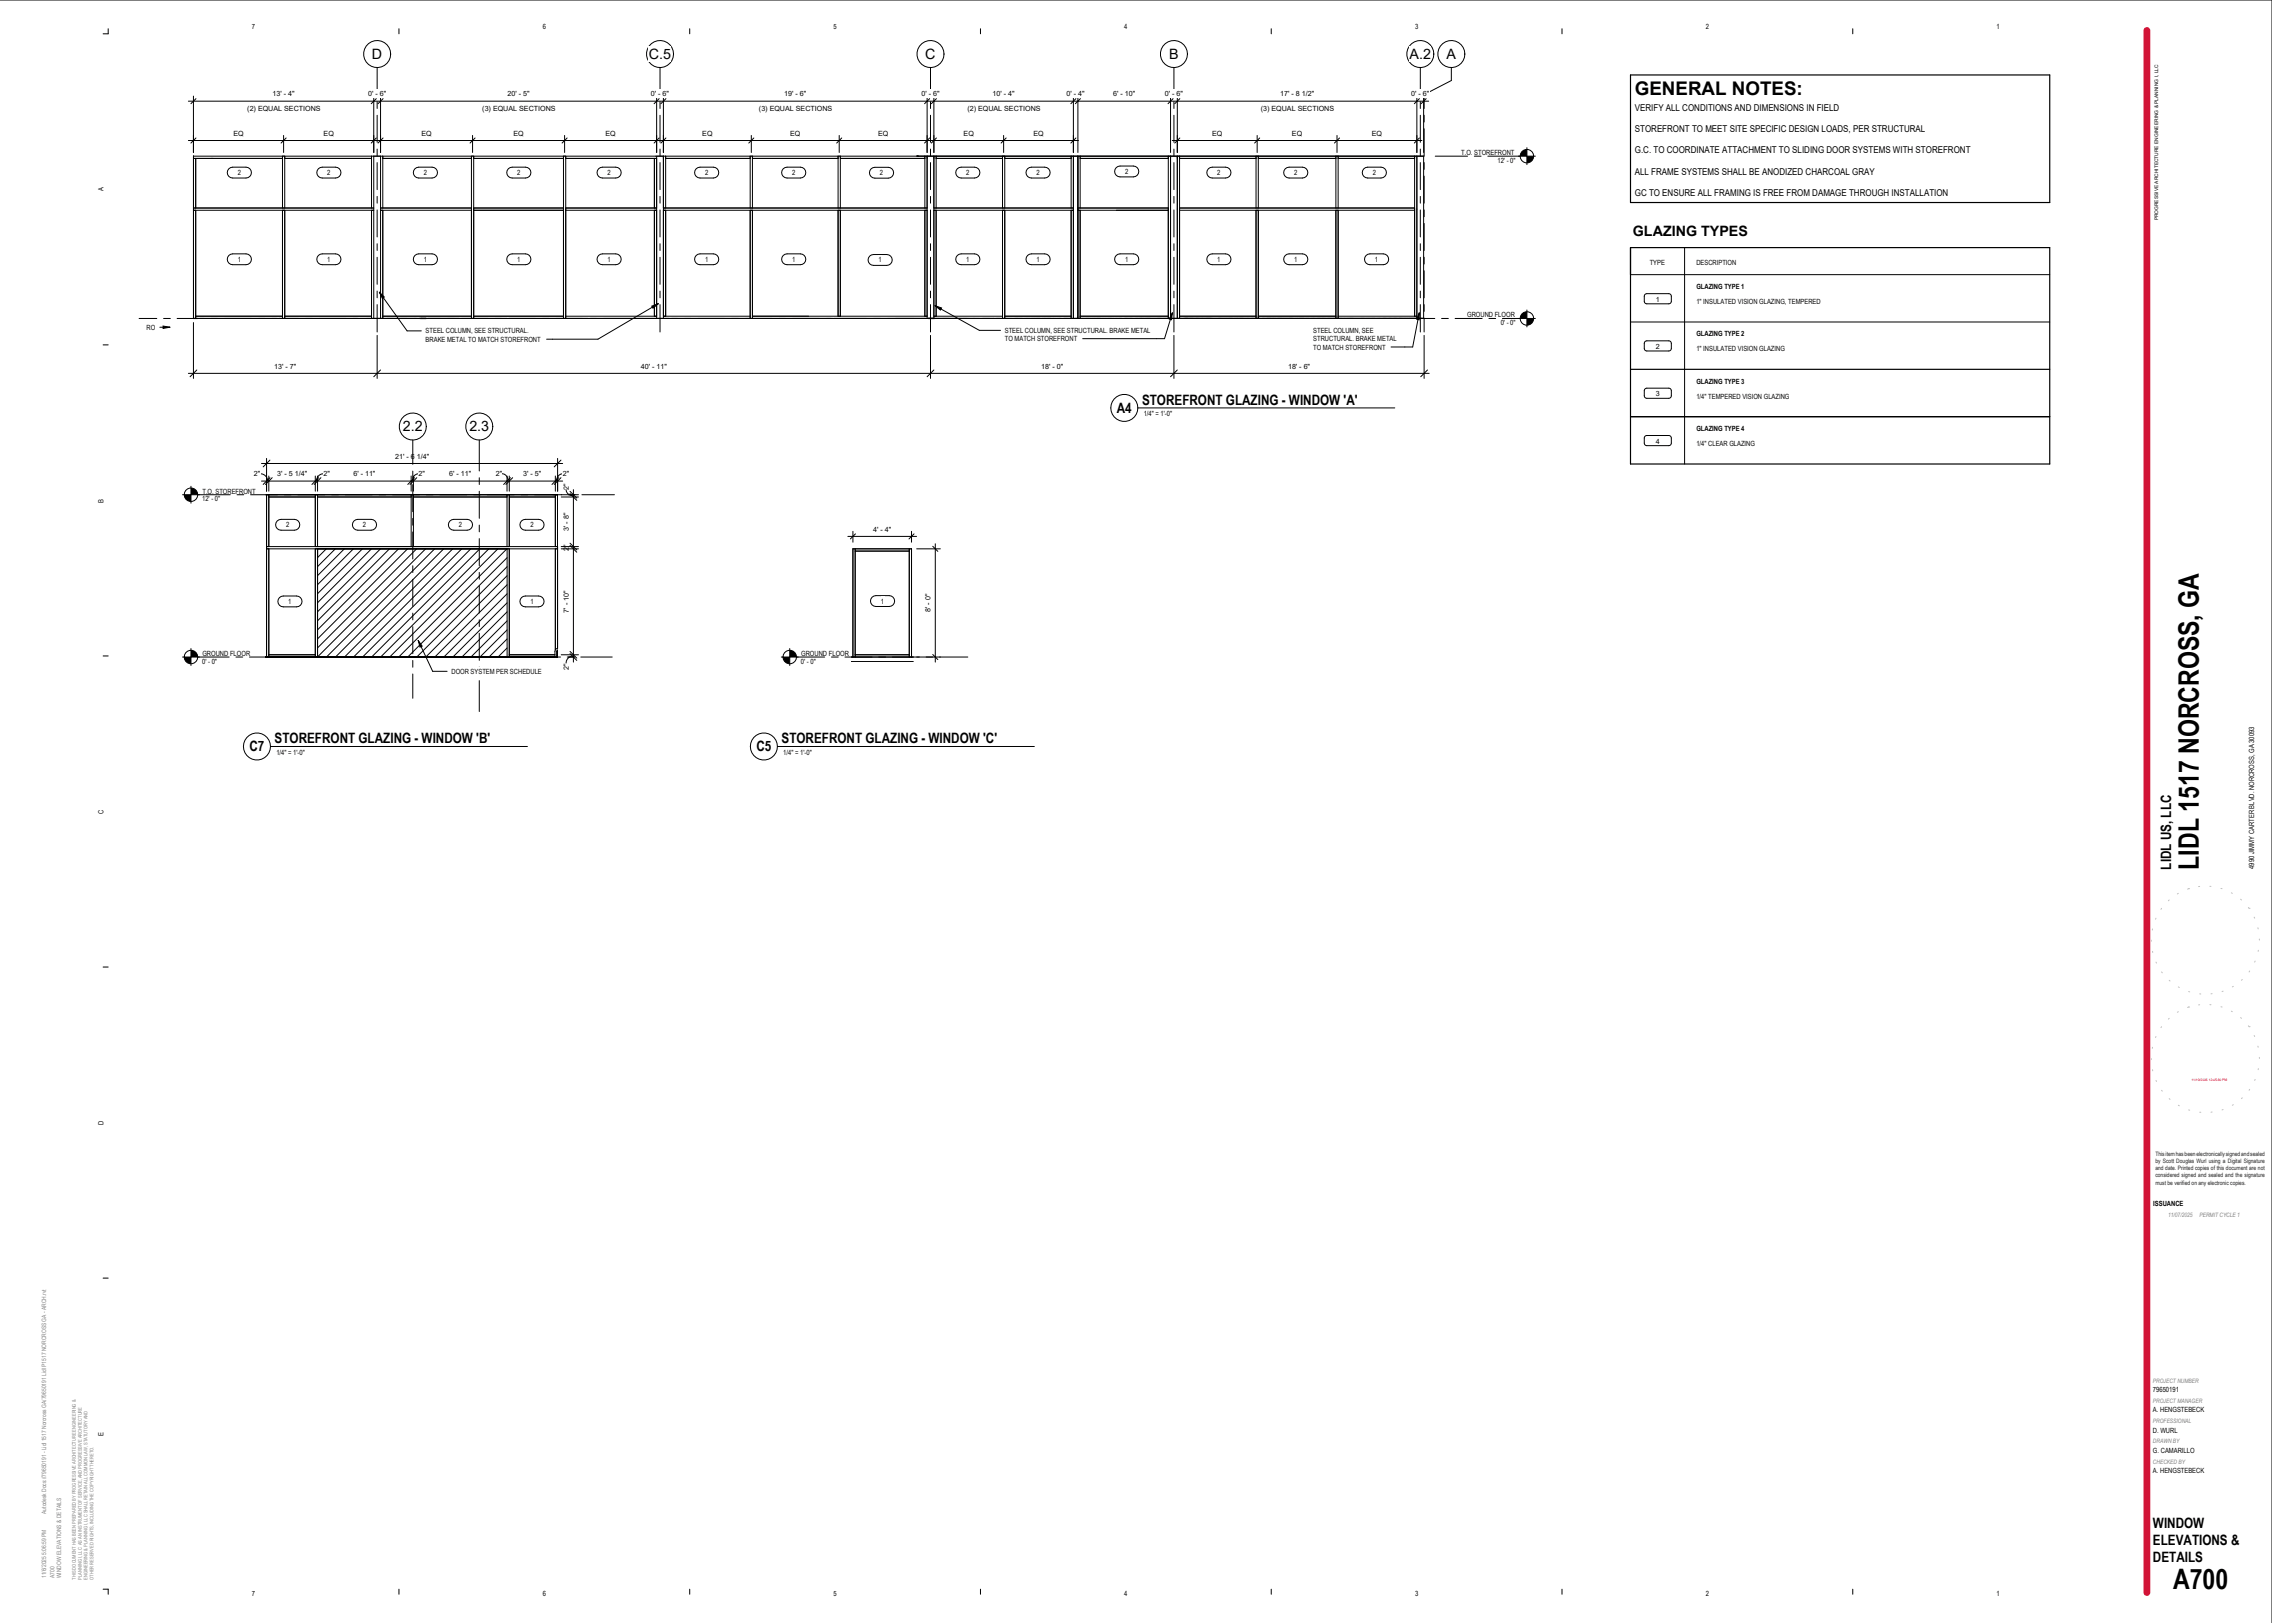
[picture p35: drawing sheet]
<svg xmlns="http://www.w3.org/2000/svg" width="1067mm" height="762mm" viewBox="0 0 1067 762" stroke-linecap="round" stroke-linejoin="round" font-family="sans-serif">
<defs><g id="words">
<g font-size="13.2">
<text x="1032" y="408" transform="rotate(-90 1032 408)">LIDL 1517 NORCROSS, GA</text>
<text x="1020" y="746">A700</text>
</g>
<text font-size="8.8" x="768" y="44">GENERAL NOTES:</text>
<g font-size="6.7">
<text x="175" y="28">D</text>
<text x="305" y="28">C.5</text>
<text x="434" y="28">C</text>
<text x="549" y="28">B</text>
<text x="662" y="28">A.2</text>
<text x="679" y="28">A</text>
<text x="767" y="111">GLAZING TYPES</text>
<text x="536" y="190">STOREFRONT GLAZING - WINDOW 'A'</text>
<text x="524" y="194">A4</text>
<text x="189" y="203">2.2</text>
<text x="220" y="203">2.3</text>
<text x="117" y="353">C7</text>
<text x="129" y="349">STOREFRONT GLAZING - WINDOW 'B'</text>
<text x="355" y="353">C5</text>
<text x="367" y="349">STOREFRONT GLAZING - WINDOW 'C'</text>
<text x="1019" y="408" transform="rotate(-90 1019 408)">LIDL US, LLC</text>
<text x="1011" y="718">WINDOW</text>
<text x="1011" y="725">ELEVATIONS &amp;</text>
<text x="1011" y="733">DETAILS</text>
</g>
<g font-size="4.4">
<text x="768" y="52">VERIFY ALL CONDITIONS AND DIMENSIONS IN FIELD</text>
<text x="768" y="62">STOREFRONT TO MEET SITE SPECIFIC DESIGN LOADS, PER STRUCTURAL</text>
<text x="768" y="72">G.C. TO COORDINATE ATTACHMENT TO SLIDING DOOR SYSTEMS WITH STOREFRONT</text>
<text x="768" y="82">ALL FRAME SYSTEMS SHALL BE ANODIZED CHARCOAL GRAY</text>
<text x="768" y="92">GC TO ENSURE ALL FRAMING IS FREE FROM DAMAGE THROUGH INSTALLATION</text>
</g>
<g font-size="3.4">
<text x="118" y="14">7</text>
<text x="255" y="14">6</text>
<text x="391" y="14">5</text>
<text x="528" y="14">4</text>
<text x="664" y="14">3</text>
<text x="801" y="14">2</text>
<text x="937" y="14">1</text>
<text x="128" y="45">13' - 4&quot;</text>
<text x="173" y="45">0' - 6&quot;</text>
<text x="238" y="45">20' - 5&quot;</text>
<text x="306" y="45">0' - 6&quot;</text>
<text x="368" y="45">19' - 6&quot;</text>
<text x="433" y="45">0' - 6&quot;</text>
<text x="466" y="45">10' - 4&quot;</text>
<text x="501" y="45">0' - 4&quot;</text>
<text x="523" y="45">6' - 10&quot;</text>
<text x="547" y="45">0' - 6&quot;</text>
<text x="601" y="45">17' - 8 1/2&quot;</text>
<text x="663" y="45">0' - 6&quot;</text>
<text x="116" y="52">(2) EQUAL SECTIONS</text>
<text x="226" y="52">(3) EQUAL SECTIONS</text>
<text x="356" y="52">(3) EQUAL SECTIONS</text>
<text x="454" y="52">(2) EQUAL SECTIONS</text>
<text x="592" y="52">(3) EQUAL SECTIONS</text>
<text x="110" y="64">EQ</text>
<text x="152" y="64">EQ</text>
<text x="198" y="64">EQ</text>
<text x="241" y="64">EQ</text>
<text x="284" y="64">EQ</text>
<text x="330" y="64">EQ</text>
<text x="371" y="64">EQ</text>
<text x="412" y="64">EQ</text>
<text x="452" y="64">EQ</text>
<text x="485" y="64">EQ</text>
<text x="569" y="64">EQ</text>
<text x="607" y="64">EQ</text>
<text x="644" y="64">EQ</text>
<text x="686" y="73">T.O. STOREFRONT</text>
<text x="703" y="76">12' - 0&quot;</text>
<text x="112" y="82">2</text>
<text x="154" y="82">2</text>
<text x="199" y="82">2</text>
<text x="243" y="82">2</text>
<text x="285" y="82">2</text>
<text x="331" y="82">2</text>
<text x="372" y="82">2</text>
<text x="413" y="82">2</text>
<text x="454" y="82">2</text>
<text x="487" y="82">2</text>
<text x="528" y="82">2</text>
<text x="572" y="82">2</text>
<text x="608" y="82">2</text>
<text x="645" y="82">2</text>
<text x="49" y="90" transform="rotate(-90 49 90)">A</text>
<text x="112" y="123">1</text>
<text x="154" y="123">1</text>
<text x="199" y="123">1</text>
<text x="243" y="123">1</text>
<text x="285" y="123">1</text>
<text x="331" y="123">1</text>
<text x="372" y="123">1</text>
<text x="412" y="123">1</text>
<text x="454" y="123">1</text>
<text x="487" y="123">1</text>
<text x="528" y="123">1</text>
<text x="572" y="123">1</text>
<text x="608" y="123">1</text>
<text x="646" y="123">1</text>
<text x="775" y="125">TYPE</text>
<text x="797" y="125">DESCRIPTION</text>
<text x="797" y="136">GLAZING TYPE 1</text>
<text x="777" y="142">1</text>
<text x="797" y="143">1&quot; INSULATED VISION GLAZING, TEMPERED</text>
<text x="689" y="149">GROUND FLOOR</text>
<text x="69" y="155">RO</text>
<text x="705" y="153">0' - 0&quot;</text>
<text x="200" y="157">STEEL COLUMN, SEE STRUCTURAL.</text>
<text x="200" y="160">BRAKE METAL TO MATCH STOREFRONT</text>
<text x="472" y="156">STEEL COLUMN, SEE STRUCTURAL. BRAKE METAL</text>
<text x="472" y="160">TO MATCH STOREFRONT</text>
<text x="617" y="156">STEEL COLUMN, SEE</text>
<text x="617" y="160">STRUCTURAL. BRAKE METAL</text>
<text x="797" y="158">GLAZING TYPE 2</text>
<text x="617" y="164">TO MATCH STOREFRONT</text>
<text x="777" y="164">2</text>
<text x="797" y="165">1&quot; INSULATED VISION GLAZING</text>
<text x="129" y="173">13' - 7&quot;</text>
<text x="301" y="173">40' - 11&quot;</text>
<text x="489" y="173">18' - 0&quot;</text>
<text x="605" y="173">18' - 6&quot;</text>
<text x="797" y="180">GLAZING TYPE 3</text>
<text x="777" y="186">3</text>
<text x="797" y="187">1/4&quot; TEMPERED VISION GLAZING</text>
<text x="537" y="195">1/4&quot; = 1'-0&quot;</text>
<text x="797" y="202">GLAZING TYPE 4</text>
<text x="777" y="208">4</text>
<text x="797" y="210">1/4&quot; CLEAR GLAZING</text>
<text x="186" y="215">21' - 6 1/4&quot;</text>
<text x="119" y="224">2&quot;</text>
<text x="130" y="224">3' - 5 1/4&quot;</text>
<text x="152" y="224">2&quot;</text>
<text x="166" y="224">6' - 11&quot;</text>
<text x="197" y="224">2&quot;</text>
<text x="211" y="224">6' - 11&quot;</text>
<text x="233" y="224">2&quot;</text>
<text x="246" y="224">3' - 5&quot;</text>
<text x="264" y="224">2&quot;</text>
<text x="95" y="232">T.O. STOREFRONT</text>
<text x="267" y="230" transform="rotate(-90 267 230)">2&quot;</text>
<text x="49" y="236" transform="rotate(-90 49 236)">B</text>
<text x="95" y="235">12' - 0&quot;</text>
<text x="134" y="248">2</text>
<text x="170" y="248">2</text>
<text x="215" y="248">2</text>
<text x="249" y="248">2</text>
<text x="267" y="249" transform="rotate(-90 267 249)">3' - 8&quot;</text>
<text x="410" y="250">4' - 4&quot;</text>
<text x="267" y="259" transform="rotate(-90 267 259)">2&quot;</text>
<text x="135" y="284">1</text>
<text x="249" y="284">1</text>
<text x="267" y="288" transform="rotate(-90 267 288)">7' - 10&quot;</text>
<text x="414" y="283">1</text>
<text x="437" y="287" transform="rotate(-90 437 287)">8' - 0&quot;</text>
<text x="95" y="312">0' - 0&quot;</text>
<text x="95" y="308">GROUND FLOOR</text>
<text x="376" y="312">0' - 0&quot;</text>
<text x="376" y="308">GROUND FLOOR</text>
<text x="212" y="316">DOOR SYSTEM PER SCHEDULE</text>
<text x="267" y="314" transform="rotate(-90 267 314)">2&quot;</text>
<text x="130" y="354">1/4&quot; = 1'-0&quot;</text>
<text x="368" y="354">1/4&quot; = 1'-0&quot;</text>
<text x="49" y="382" transform="rotate(-90 49 382)">C</text>
<text x="1058" y="408" transform="rotate(-90 1058 408)">4990 JIMMY CARTER BLVD. NORCROSS, GA 30093</text>
<text x="49" y="528" transform="rotate(-90 49 528)">D</text>
<text x="1011" y="566">ISSUANCE</text>
<text x="1011" y="654">79650191</text>
<text x="1011" y="663">A. HENGSTEBECK</text>
<text x="49" y="674" transform="rotate(-90 49 674)">E</text>
<text x="1011" y="673">D. WURL</text>
<text x="1011" y="682">G. CAMARILLO</text>
<text x="1011" y="692">A. HENGSTEBECK</text>
<text x="118" y="749">7</text>
<text x="255" y="749">6</text>
<text x="391" y="749">5</text>
<text x="528" y="749">4</text>
<text x="664" y="749">3</text>
<text x="801" y="749">2</text>
<text x="937" y="749">1</text>
</g>
<g font-size="2.8" fill="#231f20">
<text x="1012" y="543">This item has been electronically signed and sealed</text>
<text x="1012" y="546">by Scott Douglas Wurl using a Digital Signature</text>
<text x="1012" y="549">and date. Printed copies of this document are not</text>
<text x="1012" y="553">considered signed and sealed and the signature</text>
<text x="1012" y="556">must be verified on any electronic copies.</text>
</g>
<g font-size="2.8" fill="#808080">
<text x="1018" y="571">11/07/2025</text>
<text x="1033" y="571">PERMIT CYCLE 1</text>
<text x="1011" y="649">PROJECT NUMBER</text>
<text x="1011" y="659">PROJECT MANAGER</text>
<text x="1011" y="668">PROFESSIONAL</text>
<text x="1011" y="678">DRAWN BY</text>
<text x="1011" y="687">CHECKED BY</text>
<text x="22" y="711" transform="rotate(-90 22 711)">Autodesk Docs://79650191 - Lidl 1517 Norcross GA/79650191 Lidl P1517 NORCROSS GA - ARCH.rvt</text>
<text x="22" y="741" transform="rotate(-90 22 741)">11/6/2025 5:06:59 PM</text>
<text x="26" y="741" transform="rotate(-90 26 741)">A700</text>
<text x="29" y="741" transform="rotate(-90 29 741)">WINDOW ELEVATIONS &amp; DETAILS</text>
</g>
<text font-size="2.3" x="1013" y="104" transform="rotate(-90 1013 104)">PROGRESSIVE ARCHITECTURE ENGINEERING &amp; PLANNING I, LLC</text>
<g font-size="2.3" fill="#808080">
<text x="36" y="742" transform="rotate(-90 36 742)">THIS DOCUMENT HAS BEEN PREPARED BY PROGRESSIVE ARCHITECTURE ENGINEERING &amp;</text>
<text x="38" y="742" transform="rotate(-90 38 742)">PLANNING I, LLC AS AN INSTRUMENT OF SERVICE, AND PROGRESSIVE ARCHITECTURE</text>
<text x="41" y="742" transform="rotate(-90 41 742)">ENGINEERING &amp; PLANNING I, LLC SHALL RETAIN ALL COMMON LAW, STATUTORY AND</text>
<text x="44" y="742" transform="rotate(-90 44 742)">OTHER RESERVED RIGHTS, INCLUDING THE COPYRIGHT THERETO.</text>
</g>
<text font-size="1.5" fill="#f00" x="1029" y="507">11/10/2025 12:45:30 PM</text>
</g></defs>
<g fill="none" stroke="#000" stroke-width=".47">
<path d="M91 73h577v77M91 75h.1M91 76h.1M91 77h.1M91 78h.1M91 80h.1M91 73v77h578M91 74h42M92 74v24M133 73v25M133 73h.1M134 74h40"/>
<path d="M134 73v25M174 73v25M175 73v77M179 73v77M180 74h41M180 73v25M221 73v77M222 73h.1M222 74h43M222 73v77M265 73v77M265 73h.1"/>
<path d="M266 74h42M266 73v77M307 74v24M308 73v77M311 73v77M313 74h39M313 73v25M352 73v25M353 73h.1M353 74h41M353 73v25M394 73v25"/>
<path d="M394 73h.1M395 74h39M395 73v25M434 73v25M435 73v77M438 73v77M440 74h31M440 73v25M471 73v25M471 73h.1M472 74h31M472 73v25"/>
<path d="M503 73v25M504 73v77M506 73v77M507 74h42M507 73v25M549 73v77M550 73v77M553 73v77M554 74h36M554 73v77M590 73v25M590 73h.1"/>
<path d="M591 74h36M591 73v25M627 73v25M628 73h.1M628 73v25M628 74h36M664 73v75M665 73v77M91 81h.1M91 82h.1M91 83h.1M91 85h.1"/>
<path d="M91 86h.1M91 87h.1M91 89h.1M91 90h.1M91 91h.1M91 92h.1M91 94h.1M91 95h.1M91 96h.1M91 97h.1M91 99h84M91 100h.1"/>
<path d="M91 98h84M92 99v51M133 99v51M134 99v51M174 99v51M179 99h42M179 98h42M180 99v51M222 99h43M222 98h43M266 99h42M266 98h42"/>
<path d="M307 99v49M311 99h124M311 98h124M313 99v49M352 99v51M353 99v51M394 99v49M395 99v49M434 99v49M438 99h66M438 98h66M440 99v49"/>
<path d="M471 99v51M472 99v51M503 99v51M506 98h.1M506 99h43M506 98h43M507 99v51M554 99h110M554 98h110M590 99v51M591 99v51M627 99v51"/>
<path d="M628 99v51M91 101h.1M91 103h.1M91 104h.1M91 105h.1M91 106h.1M91 108h.1M91 109h.1M91 110h.1M91 111h.1M91 113h.1M91 114h.1"/>
<path d="M91 115h.1M91 117h.1M91 118h.1M91 119h.1M91 135h.1M91 138h.1M91 120h.1M91 122h.1M91 123h.1M91 124h.1M91 125h.1M91 127h.1"/>
<path d="M91 128h.1M91 129h.1M91 130h.1M91 132h.1M91 133h.1M91 134h.1M91 141h.1M91 143h.1M91 145h.1M91 147h.1M92 148h41M134 148h40"/>
<path d="M180 148h41M182 150h34zM222 148h43M266 148h42M311 148h41M353 148h82M420 150h34zM438 148h33M472 148h31M505 150h163h-163M507 148h42M535 150h34z"/>
<path d="M554 148h36M556 150h2zM557 150h109M557 150h109zM591 148h36M628 148h37M650 150h19zM665 150h2z"/>
</g>
<path d="M431 73h.1M431 73h238M91 150h2M197 150h1M198 150h2M200 150h.1M436 150h.1M436 150h2M438 150h1" fill="none" stroke="#000" stroke-width=".56"/>
<g fill="#fff">
<path d="M262 232v60z"/>
<path d="M149 258h89v50h-89z"/>
<path d="M262 305v3zM262 294v10z"/>
</g>
<g fill="none" stroke="#000" stroke-width=".47">
<path d="M791 116v102M766 129h196M713 150h8M717 146v7M766 151h196M126 232v25M126 233h22M148 232v25M149 233h44M149 232v25M193 232v25M194 233h44"/>
<path d="M194 232v25M238 232v25M239 232v25M239 233h22M261 232v25M262 234h.1M262 235h.1M262 236h.1M262 237h.1M262 239h.1M262 240h.1M262 232v72"/>
<path d="M262 232h-137v76M125 258h137M125 257h137M126 258v50M148 258v50M149 258v50l51-50M153 258l-4 4M157 258l-8 8M162 258l-13 12M166 258l-17 17M170 258l-21 21M174 258l-25 25"/>
<path d="M179 258l-30 29M183 258l-34 33M187 258l-38 38M191 258l-42 42M196 258l-47 46M204 258l-51 50M208 258l-50 50M213 258l-51 50M217 258l-51 50M221 258l-51 50M225 258l-51 50M230 258l-51 50"/>
<path d="M234 258l-51 50M238 258l-51 50M238 258v50M239 258v50M261 258v47M262 241h.1M262 242h.1M262 244h.1M262 245h.1M262 246h.1M262 248h.1M262 249h.1"/>
<path d="M262 250h.1M262 251h.1M262 253h.1M262 254h.1M262 255h.1M262 256h.1M262 259h.1M402 259h25M402 258v50M427 258v50M238 262l-47 46M238 266l-42 42"/>
<path d="M238 270l-38 38M238 275l-34 33M238 279l-30 29M262 260h.1M262 261h.1M262 263h.1M262 264h.1M262 265h.1M262 267h.1M262 268h.1M262 269h.1M262 270h.1"/>
<path d="M262 272h.1M262 273h.1M262 274h.1M262 275h.1M262 277h.1M262 278h.1M262 279h.1M238 283l-25 25M238 287l-21 21M238 292l-17 16M238 296l-13 12M238 300l-8 8"/>
<path d="M262 294h.1M262 297h.1M262 300h.1M262 281h.1M262 282h.1M262 283h.1M262 284h.1M262 286h.1M262 287h.1M262 288h.1M262 289h.1M262 291h.1"/>
<path d="M262 292h.1M262 293h.1M125 308h.1M125 308h26h-1M125 308h137M126 307h22M150 308h2zM232 308h2zM233 308h24M234 308h22zM238 304l-4 4M239 307h22"/>
<path d="M256 308h2zM262 302h.1M262 304h.1M262 306h.1M262 305v3M262 305l-1 1v2M262 304l-1 2v2M400 308h29M400 311h29M400 308v-50h28v50M402 307h25"/>
<circle cx="717" cy="150" r="3"/>
</g>
<path d="M766 35h196v60h-196zM766 116h196v102h-196zM766 173h196M766 196h196M125 232h137M260 308h1M261 308h1" fill="none" stroke="#000" stroke-width=".56"/>
<path d="M717 150h3v1l-1 1-2 1zM715 147l2-1v4h-3z" fill="#000"/>
<g fill="#fff">
<path d="M689 146h23v4h-23z"/>
<path d="M705 150h7v3h-7z"/>
</g>
<g fill="none" stroke="#000" stroke-width=".47">
<path d="M65 150h9M77 150h3M83 150h13M99 150h3M105 150h13M121 150h3M128 150h12M143 150h4M150 150h13M166 150h3M172 150h13M188 150h3"/>
<path d="M194 150h13M210 150h3M217 150h12M232 150h4M239 150h12M255 150h3M261 150h13M277 150h3M283 150h13M299 150h3M305 150h13M321 150h3"/>
<path d="M328 150h12M344 150h3M350 150h13M366 150h3M372 150h13M388 150h3M394 150h13M410 150h3M417 150h12M432 150h4M439 150h12M455 150h3"/>
<path d="M461 150h13M477 150h3M483 150h13M499 150h3M505 150h13M521 150h3M528 150h12M544 150h3M550 150h13M566 150h3M572 150h13M588 150h3"/>
<path d="M594 150h13M610 150h3M617 150h12M632 150h4M639 150h12M655 150h3M661 150h13M677 150h3M683 150h13M699 150h3M705 150h9"/>
<circle cx="177" cy="25" r="6"/>
</g>
<path d="M175 22h4v7h-4z" fill="#fff"/>
<g fill="none" stroke="#000" stroke-width=".47">
<path d="M177 32v13M177 48v3M177 54v13M177 70v3M177 76v13M177 92v3M177 99v12M177 114v4M177 121v12M177 137v3M177 143v13"/>
<circle cx="437" cy="25" r="6"/>
</g>
<path d="M434 22h5v7h-5z" fill="#fff"/>
<g fill="none" stroke="#000" stroke-width=".47">
<path d="M437 32v13M437 48v3M437 54v13M437 70v3M437 76v13M437 92v3M437 99v12M437 114v4M437 121v12M437 137v3M437 143v13"/>
<circle cx="551" cy="25" r="6"/>
</g>
<path d="M549 22h4v7h-4z" fill="#fff"/>
<g fill="none" stroke="#000" stroke-width=".47">
<path d="M551 32v13M551 48v3M551 54v13M551 70v3M551 76v13M551 92v3M551 99v12M551 114v4M551 121v12M551 137v3M551 143v13"/>
<circle cx="681" cy="25" r="6"/>
</g>
<path d="M679 22h5v7h-5z" fill="#fff"/>
<g fill="none" stroke="#000" stroke-width=".47">
<path d="M681 32v6l-12 6v7M669 54v3M669 60v13M669 76v4M713 73h8M717 69v8M669 83v12M669 99v3M669 105v13M669 121v3M669 127v13M669 143v3"/>
<path d="M669 149v7"/>
<circle cx="717" cy="73" r="3"/>
</g>
<path d="M717 73h3v2l-1 1h-2zM715 71l2-1v3h-3z" fill="#000"/>
<g fill="#fff">
<path d="M686 70h26v4h-26z"/>
<path d="M703 73h9v4h-9z"/>
</g>
<path d="M674 73h15M692 73h3M699 73h15M75 154h5M77 153l3 1h-3z" fill="none" stroke="#000" stroke-width=".47"/>
<path d="M77 153l3 1h-3z" fill="#000"/>
<path d="M69 152h4v4h-4z" fill="#fff"/>
<path d="M91 151v27M177 157v21M437 157v21M551 157v21M669 157v21M88 175h583M92 174l-3 3M179 174l-4 3M438 174l-3 3M553 174l-3 3M670 174l-3 3" fill="none" stroke="#000" stroke-width=".47"/>
<g fill="#fff">
<path d="M605 170h10v4h-10z"/>
<path d="M489 170h10v4h-10z"/>
<path d="M301 170h12v4h-12z"/>
<path d="M129 170h10v4h-10z"/>
</g>
<path d="M640 79l2-1h6a2.5 2.5 0 0 1 3 3 2.5 2.5 0 0 1-3 3h-6a2.5 2.5 0 0 1-2-2 2.5 2.5 0 0 1 0-3z" fill="none" stroke="#000" stroke-width=".47"/>
<path d="M645 79h1v4h-1z" fill="#fff"/>
<path d="M603 79l2-1h7a2.5 2.5 0 0 1 2 3 2.5 2.5 0 0 1-2 3h-7a2.5 2.5 0 0 1-2-2 2.5 2.5 0 0 1 0-3z" fill="none" stroke="#000" stroke-width=".47"/>
<path d="M608 79h1v4h-1z" fill="#fff"/>
<path d="M567 79l2-1h6a2.5 2.5 0 0 1 3 3 2.5 2.5 0 0 1-3 3h-6a2.5 2.5 0 0 1-2-2 2.5 2.5 0 0 1 0-3z" fill="none" stroke="#000" stroke-width=".47"/>
<path d="M572 79h1v4h-1z" fill="#fff"/>
<path d="M482 79l2-1h7a2.5 2.5 0 0 1 2 3 2.5 2.5 0 0 1-2 3h-7a2.5 2.5 0 0 1-2-2 2.5 2.5 0 0 1 0-3z" fill="none" stroke="#000" stroke-width=".47"/>
<path d="M487 79h1v4h-1z" fill="#fff"/>
<path d="M450 79l1-1h7a2.5 2.5 0 0 1 2 3 2.5 2.5 0 0 1-2 3h-7a2.5 2.5 0 0 1-2-2 2.5 2.5 0 0 1 1-3z" fill="none" stroke="#000" stroke-width=".47"/>
<path d="M454 79h1v4h-1z" fill="#fff"/>
<path d="M368 79l2-1h6a2.5 2.5 0 0 1 2 3 2.5 2.5 0 0 1-2 3h-6a2.5 2.5 0 0 1-3-2 2.5 2.5 0 0 1 1-3z" fill="none" stroke="#000" stroke-width=".47"/>
<path d="M372 79h1v4h-1z" fill="#fff"/>
<path d="M327 79l2-1h6a2.5 2.5 0 0 1 2 3 2.5 2.5 0 0 1-2 3h-6a2.5 2.5 0 0 1-3-2 2.5 2.5 0 0 1 1-3z" fill="none" stroke="#000" stroke-width=".47"/>
<path d="M331 79h2v4h-2z" fill="#fff"/>
<path d="M281 79l2-1h6a2.5 2.5 0 0 1 3 3 2.5 2.5 0 0 1-3 3h-6a2.5 2.5 0 0 1-2-2 2.5 2.5 0 0 1 0-3z" fill="none" stroke="#000" stroke-width=".47"/>
<path d="M285 79h2v4h-2z" fill="#fff"/>
<path d="M239 79l1-1h7a2.5 2.5 0 0 1 2 3 2.5 2.5 0 0 1-2 3h-7a2.5 2.5 0 0 1-2-2 2.5 2.5 0 0 1 1-3z" fill="none" stroke="#000" stroke-width=".47"/>
<path d="M243 79h1v4h-1z" fill="#fff"/>
<path d="M641 120l2-1h6a2.5 2.5 0 0 1 3 3 2.5 2.5 0 0 1-3 2h-6a2.5 2.5 0 0 1-2-1 2.5 2.5 0 0 1 0-3z" fill="none" stroke="#000" stroke-width=".47"/>
<path d="M646 120h1v4h-1z" fill="#fff"/>
<path d="M603 120l2-1h7a2.5 2.5 0 0 1 2 3 2.5 2.5 0 0 1-2 2h-7a2.5 2.5 0 0 1-2-1 2.5 2.5 0 0 1 0-3z" fill="none" stroke="#000" stroke-width=".47"/>
<path d="M608 120h1v4h-1z" fill="#fff"/>
<path d="M567 120l2-1h6a2.5 2.5 0 0 1 3 3 2.5 2.5 0 0 1-3 2h-6a2.5 2.5 0 0 1-2-1 2.5 2.5 0 0 1 0-3z" fill="none" stroke="#000" stroke-width=".47"/>
<path d="M572 120h1v4h-1z" fill="#fff"/>
<path d="M482 120l2-1h7a2.5 2.5 0 0 1 2 3 2.5 2.5 0 0 1-2 2h-7a2.5 2.5 0 0 1-2-1 2.5 2.5 0 0 1 0-3z" fill="none" stroke="#000" stroke-width=".47"/>
<path d="M487 120h1v4h-1z" fill="#fff"/>
<path d="M450 120l1-1h7a2.5 2.5 0 0 1 2 3 2.5 2.5 0 0 1-2 2h-7a2.5 2.5 0 0 1-2-1 2.5 2.5 0 0 1 1-3z" fill="none" stroke="#000" stroke-width=".47"/>
<path d="M454 120h1v4h-1z" fill="#fff"/>
<path d="M368 120l2-1h6a2.5 2.5 0 0 1 2 3 2.5 2.5 0 0 1-2 2h-6a2.5 2.5 0 0 1-3-1 2.5 2.5 0 0 1 1-3z" fill="none" stroke="#000" stroke-width=".47"/>
<path d="M372 120h1v4h-1z" fill="#fff"/>
<path d="M327 120l2-1h6a2.5 2.5 0 0 1 2 3 2.5 2.5 0 0 1-2 2h-6a2.5 2.5 0 0 1-3-1 2.5 2.5 0 0 1 1-3z" fill="none" stroke="#000" stroke-width=".47"/>
<path d="M331 120h2v4h-2z" fill="#fff"/>
<path d="M281 120l2-1h6a2.5 2.5 0 0 1 3 3 2.5 2.5 0 0 1-3 2h-6a2.5 2.5 0 0 1-2-1 2.5 2.5 0 0 1 0-3z" fill="none" stroke="#000" stroke-width=".47"/>
<path d="M285 120h2v4h-2z" fill="#fff"/>
<path d="M239 120l1-1h7a2.5 2.5 0 0 1 2 3 2.5 2.5 0 0 1-2 2h-7a2.5 2.5 0 0 1-2-1 2.5 2.5 0 0 1 1-3z" fill="none" stroke="#000" stroke-width=".47"/>
<path d="M243 120h1v4h-1z" fill="#fff"/>
<path d="M524 79l2-1h6a2.5 2.5 0 0 1 3 3 2.5 2.5 0 0 1-3 2h-6a2.5 2.5 0 0 1-2-2 2.5 2.5 0 0 1 0-2z" fill="none" stroke="#000" stroke-width=".47"/>
<path d="M528 79h2v3h-2z" fill="#fff"/>
<path d="M524 120l2-1h6a2.5 2.5 0 0 1 3 3 2.5 2.5 0 0 1-3 2h-6a2.5 2.5 0 0 1-2-1 2.5 2.5 0 0 1 0-3z" fill="none" stroke="#000" stroke-width=".47"/>
<path d="M528 120h2v4h-2z" fill="#fff"/>
<path d="M409 79h2h6a2.5 2.5 0 0 1 3 2 2.5 2.5 0 0 1-3 3h-6a2.5 2.5 0 0 1-3-2 2.5 2.5 0 0 1 1-3z" fill="none" stroke="#000" stroke-width=".47"/>
<path d="M413 79h2v4h-2z" fill="#fff"/>
<path d="M408 120h2h6a2.5 2.5 0 0 1 3 2 2.5 2.5 0 0 1-3 3h-6a2.5 2.5 0 0 1-2-2 2.5 2.5 0 0 1 0-3z" fill="none" stroke="#000" stroke-width=".47"/>
<path d="M412 120h2v4h-2z" fill="#fff"/>
<path d="M178 137l2 2v1zM178 137l13 18h7M306 144l3-1-2 2zM309 143l-28 16h-24" fill="none" stroke="#000" stroke-width=".47"/>
<path d="M178 137l2 2v1zM306 144l3-1-2 2z" fill="#000"/>
<g fill="#fff">
<path d="M200 153h50v4h-50z"/>
<path d="M200 157h55v4h-55z"/>
</g>
<path d="M439 144l3 1v1zM439 144l21 11h10M550 147v3h-1zM550 147l-3 12h-39" fill="none" stroke="#000" stroke-width=".47"/>
<path d="M439 144l3 1v1zM550 147v3h-1z" fill="#000"/>
<g fill="#fff">
<path d="M472 153h69v4h-69z"/>
<path d="M472 157h34v4h-34z"/>
</g>
<path d="M666 147v3h-1zM666 147l-3 16h-10" fill="none" stroke="#000" stroke-width=".47"/>
<path d="M666 147v3h-1z" fill="#000"/>
<g fill="#fff">
<path d="M617 153h29v4h-29z"/>
<path d="M617 157h40v4h-40z"/>
<path d="M617 161h34v4h-34z"/>
</g>
<path d="M107 79l2-1h7a2.5 2.5 0 0 1 2 3 2.5 2.5 0 0 1-2 3h-7a2.5 2.5 0 0 1-2-2 2.5 2.5 0 0 1 0-3z" fill="none" stroke="#000" stroke-width=".47"/>
<path d="M112 79h1v4h-1z" fill="#fff"/>
<path d="M107 120l2-1h7a2.5 2.5 0 0 1 2 3 2.5 2.5 0 0 1-2 2h-7a2.5 2.5 0 0 1-2-1 2.5 2.5 0 0 1 0-3z" fill="none" stroke="#000" stroke-width=".47"/>
<path d="M112 120h1v4h-1z" fill="#fff"/>
<path d="M149 79l2-1h7a2.5 2.5 0 0 1 2 3 2.5 2.5 0 0 1-2 3h-7a2.5 2.5 0 0 1-2-2 2.5 2.5 0 0 1 0-3z" fill="none" stroke="#000" stroke-width=".47"/>
<path d="M154 79h1v4h-1z" fill="#fff"/>
<path d="M149 120l2-1h7a2.5 2.5 0 0 1 2 3 2.5 2.5 0 0 1-2 2h-7a2.5 2.5 0 0 1-2-1 2.5 2.5 0 0 1 0-3z" fill="none" stroke="#000" stroke-width=".47"/>
<path d="M154 120h1v4h-1z" fill="#fff"/>
<path d="M195 79l2-1h6a2.5 2.5 0 0 1 2 3 2.5 2.5 0 0 1-2 3h-6a2.5 2.5 0 0 1-3-2 2.5 2.5 0 0 1 1-3z" fill="none" stroke="#000" stroke-width=".47"/>
<path d="M199 79h1v4h-1z" fill="#fff"/>
<path d="M195 120l2-1h6a2.5 2.5 0 0 1 2 3 2.5 2.5 0 0 1-2 2h-6a2.5 2.5 0 0 1-3-1 2.5 2.5 0 0 1 1-3z" fill="none" stroke="#000" stroke-width=".47"/>
<path d="M199 120h1v4h-1z" fill="#fff"/>
<circle cx="310" cy="25" r="6" fill="none" stroke="#000" stroke-width=".47"/>
<path d="M305 22h10v7h-10z" fill="#fff"/>
<g fill="none" stroke="#000" stroke-width=".47">
<path d="M310 32v13M310 48v3M310 54v13M310 70v3M310 76v13M310 92v3M310 99v12M310 114v4M310 121v12M310 137v3M310 143v13"/>
<circle cx="667" cy="25" r="6"/>
</g>
<path d="M662 22h10v7h-10z" fill="#fff"/>
<g fill="none" stroke="#000" stroke-width=".47">
<path d="M667 32v13M667 48v3M667 54v13M88 66h90M91 64v8M92 65l-2 2M133 64v8M134 65l-2 2M175 64v8M177 65l-3 2M667 70v3M667 76v13"/>
<path d="M667 92v3M667 99v12M667 114v4M667 121v12M667 137v3M667 143v13"/>
</g>
<g fill="#fff">
<path d="M110 61h5v3h-5z"/>
<path d="M152 61h5v3h-5z"/>
</g>
<path d="M176 66h135M179 64v8M180 65l-3 2M222 64v8M223 65l-2 2M265 64v8M266 65l-2 2M308 64v8M310 65l-3 2" fill="none" stroke="#000" stroke-width=".47"/>
<g fill="#fff">
<path d="M198 61h5v3h-5z"/>
<path d="M241 61h5v3h-5z"/>
<path d="M284 61h5v3h-5z"/>
</g>
<path d="M309 66h129M311 64v8M313 65l-3 2M353 64v8M354 65l-2 2M394 64v8M395 65l-2 2M435 64v8M437 65l-3 2" fill="none" stroke="#000" stroke-width=".47"/>
<g fill="#fff">
<path d="M330 61h5v3h-5z"/>
<path d="M371 61h5v3h-5z"/>
<path d="M412 61h5v3h-5z"/>
</g>
<path d="M436 66h70M438 64v8M440 65l-3 2M471 64v8M472 65l-2 2M504 64v8M505 65l-2 2" fill="none" stroke="#000" stroke-width=".47"/>
<g fill="#fff">
<path d="M452 61h5v3h-5z"/>
<path d="M485 61h5v3h-5z"/>
</g>
<path d="M550 66h118M553 64v8M554 65l-2 2M590 64v8M591 65l-2 2M628 64v8M629 65l-2 2M665 64v8M666 65l-2 2" fill="none" stroke="#000" stroke-width=".47"/>
<g fill="#fff">
<path d="M569 61h5v3h-5z"/>
<path d="M607 61h5v3h-5z"/>
<path d="M644 61h5v3h-5z"/>
</g>
<g fill="none" stroke="#000" stroke-width=".47">
<path d="M88 48h583M91 45v27M92 46l-2 3M175 45v27M177 46l-3 3M179 45v27M180 46l-3 3M308 45v27M310 46l-3 3M311 45v27M313 46l-3 3M435 45v27"/>
<path d="M437 46l-3 3M438 45v27M440 46l-3 3M504 45v27M505 46l-2 3M506 45v27M507 46l-2 3M550 45v27M551 46l-3 3M553 45v27M554 46l-2 3M665 45v27"/>
<path d="M666 46l-2 3M668 45v27M670 46l-3 3"/>
</g>
<g fill="#fff">
<path d="M116 49h35v4h-35z"/>
<path d="M128 42h10v4h-10z"/>
<path d="M173 42h8v4h-8z"/>
<path d="M226 49h35v4h-35z"/>
<path d="M238 42h11v4h-11z"/>
<path d="M306 42h8v4h-8z"/>
<path d="M356 49h35v4h-35z"/>
<path d="M368 42h11v4h-11z"/>
<path d="M433 42h8v4h-8z"/>
<path d="M454 49h35v4h-35z"/>
<path d="M466 42h10v4h-10z"/>
<path d="M501 42h8v4h-8z"/>
<path d="M523 42h10v4h-10z"/>
<path d="M547 42h8v4h-8z"/>
<path d="M592 49h35v4h-35z"/>
<path d="M601 42h16v4h-16z"/>
<path d="M663 42h8v4h-8z"/>
</g>
<g fill="none" stroke="#000" stroke-width=".47">
<path d="M86 308h8M90 304v8"/>
<circle cx="90" cy="308" r="3"/>
</g>
<path d="M86 308h4v4l-3-1zM90 305l2 1 1 2h-3z" fill="#000"/>
<g fill="#fff">
<path d="M95 305h23v4h-23z"/>
<path d="M95 308h7v4h-7z"/>
</g>
<g fill="none" stroke="#000" stroke-width=".47">
<path d="M86 232h8M90 228v8M93 308h15M111 308h3M117 308h13M133 308h3M139 308h13M155 308h3M162 308h12M177 308h4M184 308h13M200 308h3"/>
<path d="M206 308h13M222 308h3M228 308h13M244 308h3M250 308h13M266 308h4M273 308h14"/>
<circle cx="90" cy="232" r="3"/>
</g>
<path d="M86 232h4v3h-3zM90 229l2 1 1 2h-3z" fill="#000"/>
<g fill="#fff">
<path d="M95 229h26v4h-26z"/>
<path d="M95 232h8v4h-8z"/>
</g>
<g fill="none" stroke="#000" stroke-width=".47">
<path d="M93 232h15M111 232h3M118 232h12M122 222a3 3 0 0 1 4 4M123 226h141M125 223v8M126 223v8M127 224l-3 3M128 224l-3 3M134 232h3M140 232h13M148 223v8"/>
<path d="M149 223v8M150 224l-4 3M151 224l-3 3M152 222a3 3 0 0 0-3 4M156 232h3M162 232h13M178 232h3M184 232h13M193 223v8M194 223v8M195 224l-4 3M196 224l-3 3"/>
<path d="M197 222a3 3 0 0 0-3 4M200 232h3M207 232h12M222 232h4M229 232h12M236 222a3 3 0 0 1 3 4M238 223v8M239 223v8M240 224l-4 3M241 224l-3 3M245 232h3M251 232h21"/>
<path d="M261 223v8M262 223v8M262 224l-3 3M263 224l-3 3M264 233h8M264 222a3 3 0 0 0-3 4M266 230a3 3 0 0 0 3 3M268 232l3 3M268 231l3 3M269 230v81M273 232h16M264 258h8"/>
<path d="M264 257h8M268 256l3 3M268 255l3 3M264 307h8M267 308h3M268 307l3 3M268 306l3 3M269 308a3 3 0 0 0-3 3"/>
</g>
<g fill="#fff">
<path d="M119 221h3v3h-3z"/>
<path d="M130 221h14v3h-14z"/>
<path d="M152 221h3v3h-3z"/>
<path d="M166 221h10v3h-10z"/>
<path d="M197 221h3v3h-3z"/>
<path d="M211 221h10v3h-10z"/>
<path d="M233 221h3v3h-3z"/>
<path d="M246 221h8v3h-8z"/>
<path d="M264 221h3v3h-3z"/>
</g>
<path d="M245 281l2-1h6a2.5 2.5 0 0 1 2 2 2.5 2.5 0 0 1-2 3h-6a2.5 2.5 0 0 1-3-2 2.5 2.5 0 0 1 1-2z" fill="none" stroke="#000" stroke-width=".47"/>
<path d="M249 280h2v4h-2z" fill="#fff"/>
<path d="M131 281l2-1h6a2.5 2.5 0 0 1 3 2 2.5 2.5 0 0 1-3 3h-6a2.5 2.5 0 0 1-2-2 2.5 2.5 0 0 1 0-2z" fill="none" stroke="#000" stroke-width=".47"/>
<path d="M135 280h2v4h-2z" fill="#fff"/>
<path d="M130 245l2-1h6a2.5 2.5 0 0 1 3 2 2.5 2.5 0 0 1-3 3h-6a2.5 2.5 0 0 1-2-2 2.5 2.5 0 0 1 0-2z" fill="none" stroke="#000" stroke-width=".47"/>
<path d="M134 244h2v4h-2z" fill="#fff"/>
<path d="M245 245l2-1h6a2.5 2.5 0 0 1 2 2 2.5 2.5 0 0 1-2 3h-6a2.5 2.5 0 0 1-3-2 2.5 2.5 0 0 1 1-2z" fill="none" stroke="#000" stroke-width=".47"/>
<path d="M249 244h2v4h-2z" fill="#fff"/>
<circle cx="225" cy="200" r="6" fill="none" stroke="#000" stroke-width=".47"/>
<path d="M220 197h10v7h-10z" fill="#fff"/>
<g fill="none" stroke="#000" stroke-width=".47">
<path d="M123 218h141M125 215v16M127 216l-3 3M225 207v14M262 215v16M263 216l-3 3M225 224v3M225 231v12M225 247v3M225 253v13M225 269v3M225 275v13"/>
<path d="M225 291v3M225 297v13M225 313v3M225 320v14"/>
</g>
<path d="M186 212h16v4h-16z" fill="#fff"/>
<path d="M211 245l2-1h6a2.5 2.5 0 0 1 3 2 2.5 2.5 0 0 1-3 3h-6a2.5 2.5 0 0 1-2-2 2.5 2.5 0 0 1 0-2z" fill="none" stroke="#000" stroke-width=".47"/>
<path d="M215 244h2v4h-2z" fill="#fff"/>
<path d="M166 245l2-1h6a2.5 2.5 0 0 1 3 2 2.5 2.5 0 0 1-3 3h-6a2.5 2.5 0 0 1-2-2 2.5 2.5 0 0 1 0-2z" fill="none" stroke="#000" stroke-width=".47"/>
<path d="M170 244h2v4h-2z" fill="#fff"/>
<path d="M196 301l2 2-1 1z" fill="#000"/>
<path d="M196 301l2 2-1 1zM196 301l7 14h7" fill="none" stroke="#000" stroke-width=".47"/>
<path d="M212 313h43v4h-43z" fill="#fff"/>
<circle cx="194" cy="200" r="6" fill="none" stroke="#000" stroke-width=".47"/>
<path d="M189 197h9v7h-9z" fill="#fff"/>
<path d="M194 207v11M194 221v3M194 228v12M194 243v4M194 250v12M194 266v3M194 272v13M194 288v3M194 294v13M194 310v3M194 316v12" fill="none" stroke="#000" stroke-width=".47"/>
<g fill="#fff">
<path d="M775 121h7v4h-7z"/>
<path d="M797 121h19v4h-19z"/>
<path d="M767 105h53v7h-53z"/>
<path d="M797 155h22v4h-22z"/>
<path d="M797 140h59v4h-59z"/>
<path d="M797 132h22v4h-22z"/>
<path d="M772 160h12l1 1v3l-1 1h-11l-1-1z"/>
</g>
<path d="M772 160h12l1 1v3l-1 1h-11l-1-1z" fill="none" stroke="#000" stroke-width=".47"/>
<path d="M772 138h12l1 1v3l-1 1h-11l-1-2z" fill="#fff"/>
<path d="M772 138h12l1 1v3l-1 1h-11l-1-2z" fill="none" stroke="#000" stroke-width=".47"/>
<g fill="#fff">
<path d="M768 48h96v5h-96z"/>
<path d="M768 58h137v5h-137z"/>
<path d="M768 68h158v5h-158z"/>
<path d="M768 78h113v5h-113z"/>
<path d="M768 88h148v5h-148z"/>
<path d="M797 177h22v4h-22z"/>
<path d="M797 184h44v4h-44z"/>
<path d="M772 183l12-1 1 1v3l-1 1h-11l-1-1z"/>
</g>
<path d="M772 183l12-1 1 1v3l-1 1h-11l-1-1z" fill="none" stroke="#000" stroke-width=".47"/>
<g fill="#fff">
<path d="M797 162h42v4h-42z"/>
<path d="M797 199h22v4h-22z"/>
<path d="M797 206h27v4h-27z"/>
<path d="M772 205h12h1v3l-1 1h-11l-1-1z"/>
</g>
<g fill="none" stroke="#000" stroke-width=".47">
<path d="M772 205h12h1v3l-1 1h-11l-1-1zM367 308h8M371 304v8"/>
<circle cx="371" cy="308" r="3"/>
</g>
<path d="M368 308h3v4l-2-1zM371 305l2 1 1 2h-3z" fill="#000"/>
<g fill="#fff">
<path d="M376 305h23v4h-23z"/>
<path d="M376 308h7v4h-7z"/>
</g>
<path d="M430 258h12M438 256l2 3M439 255v56M374 308h13M390 308h4M397 308h12M413 308h3M419 308h35M438 307l2 3" fill="none" stroke="#000" stroke-width=".47"/>
<path d="M434 279h4v8h-4z" fill="#fff"/>
<path d="M398 252h32M400 249v6M402 251l-3 2M428 249v6M429 251l-2 2" fill="none" stroke="#000" stroke-width=".47"/>
<path d="M410 247h9v3h-9z" fill="#fff"/>
<path d="M409 280h2h7a2.5 2.5 0 0 1 2 2 2.5 2.5 0 0 1-2 3h-7a2.5 2.5 0 0 1-2-2 2.5 2.5 0 0 1 0-3z" fill="none" stroke="#000" stroke-width=".47"/>
<path d="M414 280h1v4h-1z" fill="#fff"/>
<g fill="none" stroke="#c0c0c0" stroke-width=".47">
<path d="M1023 419l-1 1M1028 417h.1M1028 417h-1M1033 416h-1M1038 416h.1M1043 417h.1M1048 419h.1M1011 436v1M1012 431v1M1015 426v1M1019 423h-1M1052 422v1"/>
<path d="M1056 426h.1M1058 431h1M1060 436h.1M1010 441v1M1011 447h.1M1012 452h1M1015 456v1M1053 460h-1M1056 456h.1M1059 451v1M1060 446v1M1061 441h.1"/>
<path d="M1019 478h-1M1019 460v1M1023 475h-1M1023 463v1M1028 473h.1M1028 473h-1M1028 466h.1M1033 472h-1M1033 467h.1M1038 472h.1M1039 467h-1M1043 473h.1"/>
<path d="M1044 465l-1 1M1048 475h.1M1049 463h-1M1052 478h.1M1010 497h.1M1011 492h.1M1012 487h.1M1015 482h.1M1056 482h.1M1058 486l1 1M1060 491v1M1061 496v1"/>
<path d="M1011 502v1M1012 507l1 1M1015 512h.1M1019 516h.1M1023 519h.1M1049 519h-1M1053 515l-1 1M1056 511v1M1059 507h.1M1060 502h.1M1028 521h.1M1033 522h.1"/>
<path d="M1039 522h-1M1044 521h-1"/>
</g>
<g fill="none" stroke="#000" stroke-width=".47">
<path d="M0 0h1067v762M51 13v3h-3M187 13v3M324 13v3M460 13v3M597 13v3M733 13v3M870 13v3M48 162h3M48 308h3M48 454h3M48 600h3"/>
<path d="M48 746h3v3M187 746v3M324 746v3M460 746v3M597 746v3M733 746v3M870 746v3"/>
</g>
<path d="M1007 13a1.6 1.6 0 0 1 2 0 1.6 1.6 0 0 1 1 1v734a1.6 1.6 0 0 1-2 1 1.6 1.6 0 0 1-2-1v-734z" fill="#d21437"/>
<g fill="#fff">
<path d="M118 11h2v3h-2z"/>
<path d="M255 11h1v3h-1z"/>
<path d="M391 11h2v3h-2z"/>
<path d="M528 11h1v3h-1z"/>
<path d="M664 11h2v3h-2z"/>
<path d="M801 11h1v3h-1z"/>
<path d="M937 11h2v3h-2z"/>
<path d="M45 88h4v2h-4z"/>
<path d="M45 234h4v2h-4z"/>
<path d="M45 380h4v2h-4z"/>
<path d="M45 526h4v2h-4z"/>
<path d="M45 672h4v2h-4z"/>
<path d="M118 746h2v4h-2z"/>
<path d="M255 746h1v4h-1z"/>
<path d="M391 746h2v4h-2z"/>
<path d="M528 746h1v4h-1z"/>
<path d="M664 746h2v4h-2z"/>
<path d="M801 746h1v4h-1z"/>
<path d="M937 746h2v4h-2z"/>
<path d="M1011 563h14v4h-14z"/>
<path d="M1011 31h3v73h-3z"/>
<path d="M33 656h3v86h-3z"/>
<path d="M36 660h3v82h-3z"/>
<path d="M39 662h3v80h-3z"/>
<path d="M42 678h3v64h-3z"/>
<path d="M1011 711h24v8h-24z"/>
<path d="M1011 719h40v8h-40z"/>
<path d="M1011 727h23v8h-23z"/>
<path d="M1020 734h26v15h-26z"/>
<path d="M1020 269h15v139h-15z"/>
<path d="M1013 373h8v35h-8z"/>
<path d="M1055 341h4v67h-4z"/>
</g>
<g fill="none" stroke="#000" stroke-width=".47">
<path d="M534 192h121M127 350h121M365 350h121"/>
<circle cx="528" cy="192" r="6"/>
<circle cx="121" cy="350" r="6"/>
<circle cx="359" cy="350" r="6"/>
</g>
<use href="#words"/>
</svg>
